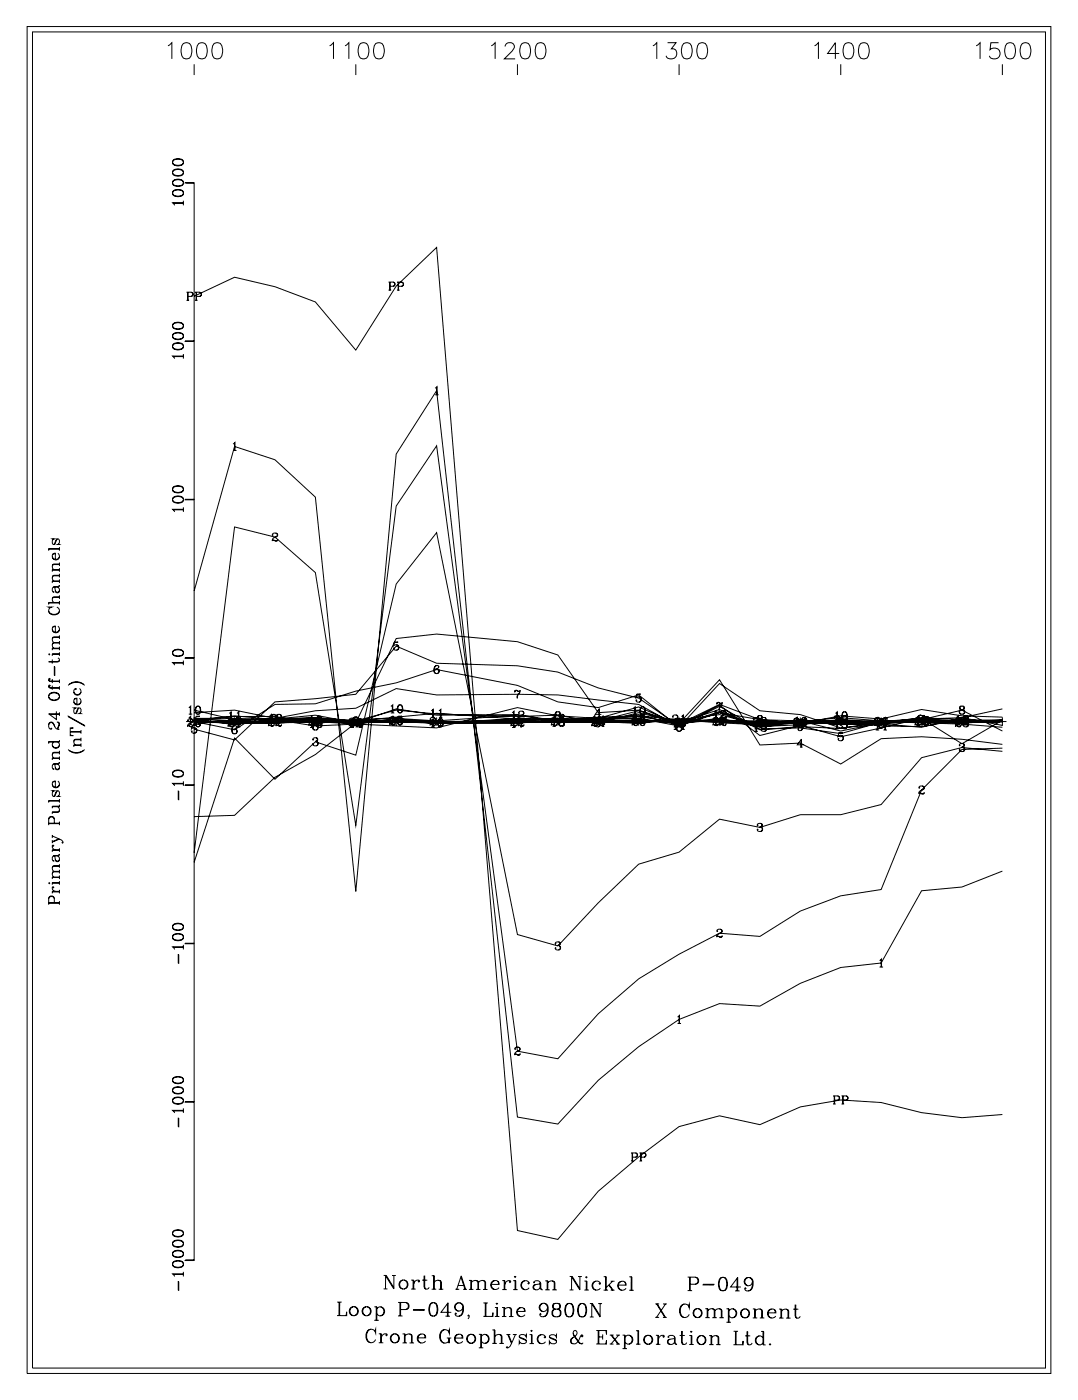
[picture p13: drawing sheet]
<svg xmlns="http://www.w3.org/2000/svg" width="215mm" height="279mm" viewBox="0 0 215 279" stroke-linecap="round" stroke-linejoin="round" font-family="sans-serif">
<g fill="none" stroke="#000" stroke-width=".2">
<path d="M5.4 5.3h204v268.5h-204zM6.5 6.4h201.9v266.3h-201.9zM33.5 9.1l.7-.6v3.2M36.5 8.7a1.05 1.05 0 0 1 1.6 .4 2.68 2.68 0 0 1-.3 2.5 1.06 1.06 0 0 1-1.6-.5 2.69 2.69 0 0 1 .3-2.4zM38.7 12.8v2.2M39.6 8.7a1.05 1.05 0 0 1 1.6 .4 2.69 2.69 0 0 1-.4 2.5 1.06 1.06 0 0 1-1.5-.5 2.68 2.68 0 0 1 .3-2.4zM42.7 8.7a1.05 1.05 0 0 1 1.5 .4 2.63 2.63 0 0 1-.3 2.5 1.05 1.05 0 0 1-1.5-.5 2.71 2.71 0 0 1 .3-2.4zM65.7 9.1l.8-.6v3.2M68.8 9.1l.7-.6v3.2M70.9 12.8v2.2M71.8 8.7a1.05 1.05 0 0 1 1.6 .4 2.68 2.68 0 0 1-.3 2.5 1.06 1.06 0 0 1-1.6-.5 2.68 2.68 0 0 1 .3-2.4zM74.9 8.7a1.05 1.05 0 0 1 1.5 .4 2.63 2.63 0 0 1-.3 2.5 1.06 1.06 0 0 1-1.5-.5 2.73 2.73 0 0 1 .3-2.4z"/>
<path d="M97.9 9.1l.8-.6v3.2M100.7 9.3a.84 .84 0 0 1 .6-.8h.6a.79 .79 0 0 1 .5 1.2l-1.9 2h2.2M103.1 12.8v2.2M104 8.7a1.05 1.05 0 0 1 1.6 .4 2.68 2.68 0 0 1-.3 2.5 1.06 1.06 0 0 1-1.6-.5 2.68 2.68 0 0 1 .3-2.4zM107.1 8.7a1.05 1.05 0 0 1 1.5 .4 2.63 2.63 0 0 1-.3 2.5 1.06 1.06 0 0 1-1.5-.5 2.73 2.73 0 0 1 .3-2.4zM130.1 9.1l.8-.6v3.2M133 8.5h1.7l-.9 1.2a1.03 1.03 0 0 1 1.1 1.2 1.03 1.03 0 0 1-1.4 .8l-.5-.1-.3-.5M135.3 12.8v2.2M136.3 8.7a1.05 1.05 0 0 1 1.5 .4 2.68 2.68 0 0 1-.3 2.5 1.06 1.06 0 0 1-1.5-.5 2.68 2.68 0 0 1 .3-2.4zM139.3 8.7a1.05 1.05 0 0 1 1.6 .4 2.63 2.63 0 0 1-.3 2.5 1.06 1.06 0 0 1-1.6-.5 2.73 2.73 0 0 1 .3-2.4zM162.3 9.1l.8-.6v3.2M167.2 10.7h-2.3l1.6-2.2v3.2"/>
<path d="M167.6 12.8v2.2M168.5 8.7a1.05 1.05 0 0 1 1.5 .4 2.68 2.68 0 0 1-.3 2.5 1.06 1.06 0 0 1-1.5-.5 2.68 2.68 0 0 1 .3-2.4zM171.5 8.7a1.05 1.05 0 0 1 1.6 .4 2.63 2.63 0 0 1-.3 2.5 1.06 1.06 0 0 1-1.6-.5 2.73 2.73 0 0 1 .3-2.4zM194.6 9.1l.7-.6v3.2M199 8.5h-1.5l-.2 1.4a1.14 1.14 0 0 1 1.7 0 1.14 1.14 0 0 1-.2 1.7 1.14 1.14 0 0 1-1.6-.5M199.8 12.8v2.2M200.7 8.7a1.05 1.05 0 0 1 1.5 .4 2.68 2.68 0 0 1-.3 2.5 1.06 1.06 0 0 1-1.5-.5 2.68 2.68 0 0 1 .3-2.4zM203.8 8.7a1.05 1.05 0 0 1 1.5 .4 2.63 2.63 0 0 1-.3 2.5 1.06 1.06 0 0 1-1.5-.5 2.73 2.73 0 0 1 .3-2.4zM34.4 38.6a.97 .97 0 0 0 1.2 .6l.5-.1a.67 .67 0 0 0 .5-.6 .67 .67 0 0 0-.5-.6 1.81 1.81 0 0 0-1.6 .2 .58 .58 0 0 0 .3 .9 1.27 1.27 0 0 0 1.7-.4M34.4 38.4a1.36 1.36 0 0 1 2.1 0M34.4 36.5a1.17 1.17 0 0 0 1.7 .5 .66 .66 0 0 0 .5-.6 .66 .66 0 0 0-.5-.6 1.74 1.74 0 0 0-1.6 .2 .58 .58 0 0 0 .3 .9 1.26 1.26 0 0 0 1.7-.4M34.4 36.3a1.38 1.38 0 0 1 2.1 0"/>
<path d="M34.4 34.5a.97 .97 0 0 0 1.2 .6l.5-.1a.67 .67 0 0 0 .5-.6 .67 .67 0 0 0-.5-.6 1.8 1.8 0 0 0-1.6 .2 .58 .58 0 0 0 .3 .9 1.27 1.27 0 0 0 1.7-.4M34.4 34.3a1.36 1.36 0 0 1 2.1 0M34.4 32.4a1.17 1.17 0 0 0 1.7 .6 .66 .66 0 0 0 .5-.7 .66 .66 0 0 0-.5-.6 1.74 1.74 0 0 0-1.6 .2 .58 .58 0 0 0 .3 1 1.26 1.26 0 0 0 1.7-.5M34.4 32.2a1.36 1.36 0 0 1 2.1 0M36.9 36.4l1.7 .1zM37.1 36.4h1.6v214.8h-1.6M34.5 40.5h2M36.5 40.4h-2.1l.4 .5M36.5 40v.9M37.2 58.2h.9a.42 .42 0 0 1 .4 .5 .42 .42 0 0 1-.4 .4h-.6M37.2 59.9h.5M37.4 58.2v1.7"/>
<path d="M37.5 58.2v1.7M38.1 58.2l.3 .3-.1 .4-.2 .2M38.7 59l8-3.7 8.1 1.9 8.1 3 8 9.6 8.1-12.8 8-7.7 16.1 196 8.1 1.7 8-9.6 8.1-6.8 8-6 8.1-2.2 8 1.8 8.1-3.6 8.1-1.4 8 .6 8.1 2 8 1 8.1-.7M38.8 58.2h1a.42 .42 0 0 1 .4 .5 .42 .42 0 0 1-.4 .4h-.6M38.8 59.9h.6M39.1 58.2v1.7M39.2 58.2v1.7M39.8 58.2l.3 .3-.1 .4-.2 .2M77.4 56.2h1a.42 .42 0 0 1 .4 .4 .42 .42 0 0 1-.4 .5h-.7M77.4 57.8h.6M77.7 56.2v1.6M78.4 56.2l.3 .3-.1 .4-.2 .2"/>
<path d="M79.1 56.2h.9a.42 .42 0 0 1 .4 .4 .42 .42 0 0 1-.4 .5h-.6M79.1 57.8h.6M79.4 56.2v1.6M80 56.2l.3 .3v.4l-.3 .2M34.4 69.1a1.17 1.17 0 0 0 1.7 .5 .66 .66 0 0 0 .5-.6 .66 .66 0 0 0-.5-.6 1.8 1.8 0 0 0-1.6 .2 .58 .58 0 0 0 .3 .9 1.27 1.27 0 0 0 1.7-.4M34.4 68.9a1.36 1.36 0 0 1 2.1 0M34.4 67.1a.97 .97 0 0 0 1.2 .6l.5-.1a.66 .66 0 0 0 .5-.6 .66 .66 0 0 0-.5-.6 1.74 1.74 0 0 0-1.6 .2 .57 .57 0 0 0 .3 .9 1.26 1.26 0 0 0 1.7-.4M34.4 66.9a1.38 1.38 0 0 1 2.1 0M34.4 65a1.17 1.17 0 0 0 1.7 .5 .66 .66 0 0 0 .5-.6 .66 .66 0 0 0-.5-.6 1.83 1.83 0 0 0-1.6 .2 .58 .58 0 0 0 .3 1 1.26 1.26 0 0 0 1.7-.5M34.4 64.8a1.36 1.36 0 0 1 2.1 0M34.5 71.1h2M36.5 71h-2.1l.4 .5"/>
<path d="M36.5 70.6v.9M36.9 68h1.7zM86.7 77.4l.4-.3v1.6M86.7 78.7h.7M87 77.1v1.6M34.4 99.7a1.17 1.17 0 0 0 1.7 .5 .66 .66 0 0 0 .5-.6 .66 .66 0 0 0-.5-.6 1.72 1.72 0 0 0-1.6 .2 .58 .58 0 0 0 .3 .9 1.26 1.26 0 0 0 1.7-.4M34.4 99.5a1.38 1.38 0 0 1 2.1 0M34.4 97.6a.97 .97 0 0 0 1.2 .6l.5-.1a.67 .67 0 0 0 .5-.6 .67 .67 0 0 0-.5-.6 1.83 1.83 0 0 0-1.6 .2 .58 .58 0 0 0 .3 .9 1.26 1.26 0 0 0 1.7-.4M34.4 97.4a1.36 1.36 0 0 1 2.1 0M36.9 99.5l1.7 .1zM46.4 88.5l.4-.3v1.6M46.4 89.8h.7"/>
<path d="M46.7 88.3v1.5M9.7 109.5h2.1M10.4 111a.75 .75 0 0 0 .7 .5 .75 .75 0 0 0 .7-.5M10.4 115.9h1.4M10.4 113.6h1.4M10.8 117l.3 1 .4 .2a.65 .65 0 0 0 0-1.2M11 117.7a.42 .42 0 0 0 .4 .4 .42 .42 0 0 0 .4-.4M11 110.4l-.5 .1M11.4 107.4l-.5 1h-.4a.7 .7 0 0 1 .1-.9l.2-.1h-.4l.2 .1M11.5 110.3a.72 .72 0 0 1 .2 1.1 .72 .72 0 0 1-1.1 0 .72 .72 0 0 1 .2-1.1h.2v1.2M11.6 108.4l.2 .1h-.4l.2-.1a.69 .69 0 0 0 .1-.9l-.4-.1-.6 1.1M11.8 119h-1.1a.65 .65 0 0 0 0 1.1"/>
<path d="M11.8 119.1h-1.1l-.3 .3M11.8 116.7l-.3 .2h-.7l-.3 .2a.7 .7 0 0 0 .1 .9v-.1M11.8 116.6l-.3 .4h-.9M11.8 114.7h-1.1a.65 .65 0 0 0 0 1.1M11.8 114.8h-1.1l-.3 .3M11.8 112.4h-1.1a.66 .66 0 0 0 0 1.1M11.8 112.5h-1.1l-.3 .3M11.8 109v.8M11.8 112.1v.7M11.8 113.2v.8M11.8 114.4v.7M11.8 115.5v.7"/>
<path d="M11.8 118.7v.7M11.8 119.8v.7M11.8 113.5h-1.4v.5M11.8 115.8h-1.4v.4M11.8 109.3h-2.1v.5M34.5 101.6h2M36.5 101.5h-2.1l.4 .5M36.5 101.1v.9M38.7 117.8l8-28.8 8.1 2.6 8.1 7.5 8 78.6 8.1-87.2 8-12.6 16.1 144.8 8.1 1.3 8-8.7 8.1-6.7 8-5.4 8.1-3.2 8 .5 8.1-4.5 8.1-3.2 8-.9 8.1-14.4 8-.7 8.1-3.2M54.3 106.6v.1v-.1a.55 .55 0 0 1 .5-.4 .55 .55 0 0 1 .5 .5l-.3 .3a.78 .78 0 0 0-.7 .9M55 106.2l.2 .2 .1 .3-.6 .5M55.3 107.6l-.2 .2-.8-.1"/>
<path d="M55.3 107.5l-.1 .4-.7-.3M9.7 138.9a1.11 1.11 0 0 0 1.2 .7 1.11 1.11 0 0 0 .9-.9 1.11 1.11 0 0 0-1.1-.7 1.11 1.11 0 0 0-1 .9 1.23 1.23 0 0 0 2.1 0M9.7 138.7a1.23 1.23 0 0 1 2.1 0M9.7 136.9l.3 .2h1.8M9.7 135.5l.3 .2h1.8M9.7 130.4h.2l-.1 .1zM9.7 121.8a1.21 1.21 0 0 0 2.1 0M9.7 120.2h2.1M9.8 136.7l.1 .1 .1-.1h-.3l.1 .4 .2 .1h1.8M9.8 135.3h.2l-.1-.1-.2 .1 .1 .4 .2 .1h1.8M10.4 125.5a.75 .75 0 0 0 .7 .5 .75 .75 0 0 0 .7-.5M10.4 131.4v.9"/>
<path d="M10.4 135.3v.9M10.4 136.7v.8M10.4 130.4h1.4M10.4 129.3h1.4M10.8 132.9l.1 1.7zM11 124.9l-.5 .1M11.3 121a.79 .79 0 0 1 .5 .9 .79 .79 0 0 1-.8 .6 .94 .94 0 0 1-1-.2 .94 .94 0 0 1-.2-1l.2-.2-.3-.1h.6l-.3 .1M11.5 131.1a.43 .43 0 0 1 .2 .8l-2 .1M11.5 124.8a.71 .71 0 0 1 .2 1.1 .71 .71 0 0 1-1.1 0 .71 .71 0 0 1 .2-1.1h.2v1.2M11.8 131.7l-.4 .2h-1.7M11.8 128.1h-1.1a.66 .66 0 0 0 0 1.1M11.8 128.2h-1.1l-.3 .3"/>
<path d="M11.8 127h-1.1a.65 .65 0 0 0 0 1.1M11.8 127h-1.1l-.3 .4M11.8 126.6v.8M11.8 127.8v.7M11.8 128.9v.7M11.8 130v.7M11.8 135.4v.8M11.8 136.8v.7M11.8 129.2h-1.4v.4M11.8 130.3h-1.4v.4M11.8 120.1h-2.1v.4M13.6 136.6a2.2 2.2 0 0 1 3.3 0"/>
<path d="M13.8 136.4l.4-.2a2.63 2.63 0 0 1 2.5 .2M14.7 139.9a.75 .75 0 0 0 .7 .5 .75 .75 0 0 0 .7-.5M14.7 137.9a.75 .75 0 0 0 .7 .6 .75 .75 0 0 0 .7-.6M15.3 139.3l-.5 .1M15.8 139.2a.71 .71 0 0 1 .2 1 .71 .71 0 0 1-1.1 0 .71 .71 0 0 1 .2-1h.2v1.2M15.8 137.2a.72 .72 0 0 1 .2 1.1 .72 .72 0 0 1-1.1 0 .72 .72 0 0 1 .2-1.1v.2l-.1-.1M34.4 130.2a.97 .97 0 0 0 1.2 .6l.5-.1a.66 .66 0 0 0 .5-.6 .66 .66 0 0 0-.5-.6 1.74 1.74 0 0 0-1.6 .2 .57 .57 0 0 0 .3 .9 1.26 1.26 0 0 0 1.7-.4M34.4 130a1.38 1.38 0 0 1 2.1 0M34.5 132.2h2M36.5 132.1h-2.1l.4 .5M36.5 131.7v.9M36.9 131.1l1.7 .1z"/>
<path d="M78.6 128.1l.8-.1h-.8l-.2 .7a.58 .58 0 0 1 .9-.1 .58 .58 0 0 1 0 .9 .58 .58 0 0 1-.9-.2l.1-.2v.2M79 128.5l.2 .1a.56 .56 0 0 1 .2 .5 .56 .56 0 0 1-.4 .5M87 132.7a.96 .96 0 0 0-.1 1.6M87.1 133.3l.4 .4-.1 .3-.3 .3M87.4 132.9v.1l.1-.1a.51 .51 0 0 0-.5-.2 .51 .51 0 0 0-.4 .3 .83 .83 0 0 0 .3 1.3 .5 .5 0 0 0 .6-.4 .5 .5 0 0 0-.4-.6 .5 .5 0 0 0-.5 .4M102.6 137.9l.2-.3 .5 .2 .4-.2-.1 .4a1.3 1.3 0 0 0-.5 1.2M102.6 137.6v.4M102.7 137.7h.3l.3 .1M103.6 138a1.14 1.14 0 0 0-.6 1.2M126.9 138.4l.8-.1h-.8l-.2 .8a.58 .58 0 0 1 .9-.2 .58 .58 0 0 1 0 .9 .58 .58 0 0 1-.9-.2l.1-.1v.1M127.4 138.9l.1 .1a.56 .56 0 0 1 .2 .5 .56 .56 0 0 1-.3 .5M142.9 140v.4"/>
<path d="M9.7 144.4l.1-.2a.47 .47 0 0 1 .7-.1l.4 .7M9.7 159.7h2.1M9.9 142.4h1.9M10.1 145.2h.1v.2a.73 .73 0 0 1-.5-.8 .73 .73 0 0 1 .6-.7l.4 .4a1.06 1.06 0 0 0 1.1 1.1M10.4 156.4a.75 .75 0 0 0 .7 .5 .75 .75 0 0 0 .7-.5M10.4 148.5a.75 .75 0 0 0 .7 .5 .75 .75 0 0 0 .7-.5M10.4 151.2h1.4M10.7 147.9a.68 .68 0 0 0-.1 1 .68 .68 0 0 0 1 0 .68 .68 0 0 0-.1-1M10.8 152.3l.3 1 .4 .1a.65 .65 0 0 0 0-1.1M11 155.8l-.5 .1M11 153a.42 .42 0 0 0 .4 .3 .42 .42 0 0 0 .4-.3M11.2 141.8v1.6l-1.5-1.1h2.1"/>
<path d="M11.3 143.9l.5 .2v.4l-.3 .5M11.4 157.6l-.5 1h-.4a.7 .7 0 0 1 .1-.9l.2-.1h-.4l.2 .1M11.5 155.7a.72 .72 0 0 1 .2 1.1 .72 .72 0 0 1-1.1 0 .72 .72 0 0 1 .2-1.1h.2v1.2M11.5 143.9l.2 .3-.2 .8 .1 .4M11.6 158.6l.2 .1h-.4l.4-.4v-.4l-.2-.3h-.3l-.6 1.1M11.8 152l-.3 .2-.9 .1a.69 .69 0 0 0 0 1v-.1M11.8 151.9l-.1 .3-.2 .1h-.9M11.8 150h-1.1a.66 .66 0 0 0 0 1.1M11.8 150.1h-1.1l-.3 .3M11.8 142v.7M11.8 147.5v.4h-2.1M11.8 149.6v.8"/>
<path d="M11.8 150.8v.7M11.8 159.3v.7M11.8 151.1h-1.4v.4M11.8 159.6h-2.1v.4M11.8 147.8h-2.1v.4M13.6 149.4a2.21 2.21 0 0 0 3.3 0M13.6 142.7l3.3 2zM13.8 149.6l.4 .2a2.64 2.64 0 0 0 2.5-.2M14 145.2l.6-.1h-.6v1.5h.6l-.6-.1M14 145.9h2.1M14 145.8h2.1M14.7 148.6h1.4"/>
<path d="M15.7 141.1l-.6 1.1h-.2l-.2-.3 .1-.6 .3-.2h-.4l.2 .1M15.9 142.1l.2 .1h-.4l.4-.4v-.4l-.2-.3h-.3l-.6 1.1M16.1 147.4h-1.1a.65 .65 0 0 0 0 1.1M16.1 147.4h-1.1l-.3 .4M16.1 148.5h-1.4v.4M16.1 145.5v.7M16.1 147v.8M16.1 148.2v.7M34.4 154.3a.97 .97 0 0 0 1.2 .6l.5-.1a.66 .66 0 0 0 .5-.6 .66 .66 0 0 0-.5-.6 1.72 1.72 0 0 0-1.6 .2 .57 .57 0 0 0 .3 .9 1.27 1.27 0 0 0 1.7-.4M34.4 154.1a1.38 1.38 0 0 1 2.1 0M34.5 156.2h2M35.5 157.7l.1 1.7z"/>
<path d="M36.5 156.1h-2.1l.4 .5M36.5 155.7v.9M36.9 156.4l1.7 .1zM37.1 143.8h2.4M37.5 143.6h-.1a.55 .55 0 0 1 .6-.4 .55 .55 0 0 1 .5 .5l-.3 .3a.78 .78 0 0 0-.8 .9M37.6 141l.4-.3v1.6M37.6 143.1l.4-.3v1.6M37.6 142.3h.7M37.6 144.4h.7M37.9 140.8v1.5M37.9 142.8v1.6M38.1 143.3l.2 .1 .1 .3-.6 .5"/>
<path d="M38.3 144.6l.8-.1h-.8l-.1 .8a.58 .58 0 0 1 .8-.2 .58 .58 0 0 1 0 .9 .58 .58 0 0 1-.8-.2v-.1v.1M38.5 144.6l-.3 .2-.8-.1M38.5 144.5l-.2 .4-.7-.3M38.7 143.8h161.1M38.7 143.8l8 1.7 8.1-5.1 8.1-.1 8-2.5 8.1-1.7 8-2.6 16.1 3.1 8.1 3.3 8 1.1 8.1-2.5 8 6.5 8.1-8.8 8 5.5 8.1 .7 8.1 2.7 8-.8 8.1 .7 8-1.9 8.1 1.5M38.7 143.3l8 1.2 8.1-1.2 8.1-.2 8 .6 8.1-2.2 8 .8 16.1 .5 8.1-.2 8 1.5 8.1-2.1 8 2.1 8.1-2.7 8 4.1 8.1-.7 8.1 .4 8-1.4 16.1 .5 8.1 .7M38.7 141.5l8 1.9 8.1-.1 8.1-.7 8 1.5 8.1-2.8 8 1.3 16.1-.2 8.1 1.3h8l8.1-2 8 2.6 8.1-3.9 8 3 8.1 .8 8.1-1.5 8 .6 8.1-1.9 8 1.3 8.1 .2M38.7 143.7l8-1 8.1 .7 8.1-.3 8 .6 16.1-1.5 16.1 1.1h8.1l8 .3 8.1-1.2 8 2.2 8.1-2.8 8 3 8.1-.3 8.1-.9 8 1.1 8.1 .1 8-1.4 8.1 .3M38.7 143.4l8-.6h8.1l8.1 1.4 8-.8 8.1-.2 8 1 16.1-.5 8.1-.5 8 .2 8.1-.2 8 1.5 8.1-2.7 8 3 8.1-1.1 8.1 .3 8-.1 8.1-1 16.1 .7M38.7 143.8l8 .3 8.1-.2 8.1-.7 8 .7 8.1-.2a1085.9 1085.9 0 0 0 40.2 .1l8.1 .4 8-.9a291.1 291.1 0 0 0 32.3 .6l8-.1 16.1 .3 8.1-.3M38.7 143.8l16.1 .1 16.1-.1 8.1-.2 8 .2 40.3 .1 8-.5 16.1 .4 8.1 .4 24.2-.5 8 .4 8.1-.3M38.7 143v1.6"/>
<path d="M38.8 145.1h.1a.56 .56 0 0 1 .3 .6 .56 .56 0 0 1-.4 .4M39.1 142.8h.7h-.7l-.2 .7a.57 .57 0 0 1 .9-.2 .57 .57 0 0 1 0 .9 .57 .57 0 0 1-.9-.2l.1-.1v.2M39.4 140.7a.93 .93 0 0 0 0 1.6h.1a.94 .94 0 0 0 0-1.6h-.1a1.05 1.05 0 0 0 0 1.6M39.4 143.3a.93 .93 0 0 0 0 1.6h.1a.94 .94 0 0 0 0-1.6h-.1a1.04 1.04 0 0 0 0 1.6M39.5 140.7a1.05 1.05 0 0 1 0 1.6M39.5 144.4l.4-.5-.1-.4-.3-.2a1.02 1.02 0 0 1 0 1.6M45.5 143.6h.1h-.2a.55 .55 0 0 1 .6-.4 .55 .55 0 0 1 .5 .5l-.3 .3a.78 .78 0 0 0-.8 .9M45.7 142.2l.4-.3v1.6M45.7 143.2l.4-.3v1.6M45.7 143.5h.7M45.7 144.5h.7M45.9 143.8h1.7"/>
<path d="M46 142v2.5M46.1 143.3l.3 .1v.3l-.6 .5M46.5 144.6l-.2 .2-.9-.1M46.5 144.5l-.1 .4-.7-.3M46.7 143v1.7a.97 .97 0 0 0 0 1.6M46.8 145.3l.4 .4-.1 .3-.3 .3M47.1 144.9v.1l.1-.1a.56 .56 0 0 0-.7-.2 .56 .56 0 0 0-.3 .6v.5a.52 .52 0 0 0 .6 .5 .52 .52 0 0 0 .4-.6 .52 .52 0 0 0-.7-.4l-.2 .4M47.2 142.2l.4-.3v1.6l.4 .5-.1 .3-.3 .2M47.2 143.6l.4-.3v1.6M47.2 144.9h.7M47.2 143.5h.7M47.5 142.9a.98 .98 0 0 0-.1 1.6"/>
<path d="M47.5 142v2.9M47.9 143.1v.2l.1-.2a.5 .5 0 0 0-.5-.2 .5 .5 0 0 0-.4 .4 .81 .81 0 0 0 .3 1.2 .5 .5 0 0 0 .6-.4 .5 .5 0 0 0-.4-.6 .5 .5 0 0 0-.5 .5M53.6 143.4v.2l-.1-.1a.55 .55 0 0 1 .6-.4 .55 .55 0 0 1 .5 .5l-.3 .3a.79 .79 0 0 0-.8 .9M53.7 142.7l.4-.3v1.6M53.7 143.3l.4-.3v1.6M53.7 144h.7M53.7 144.6h.7M54 143.8h1.6M54 142.5v2.1M54.2 143.1l.2 .2 .1 .3-.6 .5M54.3 142.7l.2-.3 .5 .2 .3-.2v.4a1.3 1.3 0 0 0-.5 1.2M54.3 142.4v.4"/>
<path d="M54.3 142.5h.4l.3 .1M54.6 144.5l-.3 .2-.6-.2-.2 .1M54.6 144.4l-.2 .4-.7-.3M54.8 143v1.6M55 143.3l.3-.3 .5 .2 .3-.2-.1 .5-.4 .7v.4M55 143v.5M55.1 142.7v.1h-.1a.55 .55 0 0 1 .6-.4 .55 .55 0 0 1 .5 .4l-.3 .4a.79 .79 0 0 0-.8 .8M55.1 143.2l.3-.1 .4 .1M55.1 143.4v.2l-.1-.1a.55 .55 0 0 1 .6-.4 .55 .55 0 0 1 .5 .5l-.3 .3a.81 .81 0 0 0-.8 .9M55.3 142.8a1.14 1.14 0 0 0-.6 1.2M55.7 142.4l.3 .1v.3l-.6 .5M55.7 143.1l.3 .2v.3l-.6 .5"/>
<path d="M56 143.5a1.15 1.15 0 0 0-.5 1.1M56.1 143.8l-.2 .1-.9-.1M56.1 143.6l-.1 .4-.7-.2M56.1 144.5l-.2 .2-.6-.2-.3 .1M56.1 144.4l-.1 .4-.7-.3M61.6 143.3l.1 .1h-.1a.55 .55 0 0 1 .5-.4 .55 .55 0 0 1 .5 .5l-.3 .3a.79 .79 0 0 0-.7 .8M61.8 143.7l.4-.3v1.6M61.8 143.1l.4-.3v1.6M61.8 145h.7M62 143.8h1.7M62.1 142.8v2.2M62.2 143l.3 .2v.3l-.6 .4"/>
<path d="M62.4 147.4v.1l-.1-.1a.51 .51 0 0 1 .6-.4 .51 .51 0 0 1 .4 .5l-.1 .2-.4 .1M62.6 144.4l-.2 .2-.8-.1M62.6 144.2l-.1 .4-.7-.2h.7M62.7 143.9l-.2 .1-.1 .4a.54 .54 0 0 0 .9 0v-.3a.55 .55 0 0 0-.8-.1 .39 .39 0 0 0 .2 .6M62.7 144.6l-.4 .3a.53 .53 0 0 0 .7 .6 .53 .53 0 0 0 .2-.8l-.2-.1M62.7 144.6l-.3 .3 .1 .5 .2 .1M62.9 143v1.6M63 147.1a.39 .39 0 0 1 .2 .6l-.2 .1h.2a.44 .44 0 0 1 .2 .5 .44 .44 0 0 1-.4 .4l-.5-.1-.2-.2 .1-.2v.2M63 143.9l.2 .1a.39 .39 0 0 1-.2 .6M63 144.6l.3 .3-.1 .5-.2 .1M63.2 143.7v.2l-.1-.2 .1-.2a.59 .59 0 0 1 .9 .1l-.1 .4-.5 .1M63.2 143.3v.2l-.1-.2 .1-.2a.6 .6 0 0 1 .9 .1l-.1 .4-.5 .1"/>
<path d="M63.2 147.9l.1 .5-.3 .3M63.5 142.8h-.3v.4a.53 .53 0 0 0 .9 0l-.1-.4h-.5a.39 .39 0 0 0-.2 .6l.2 .1M63.5 143.5l-.4 .3a.54 .54 0 0 0 .6 .6 .54 .54 0 0 0 .4-.8l-.3-.1M63.5 143.5l-.3 .3v.3l.3 .3M63.8 143.4l.1 .1a.39 .39 0 0 1-.1 .6l.1 .1a.44 .44 0 0 1 .3 .4 .44 .44 0 0 1-.4 .4l-.6-.1-.1-.2 .1-.2v.2M63.8 142.8a.39 .39 0 0 1 .1 .6l-.1 .1M63.8 143.5l.3 .3v.3l-.3 .3M63.8 143l.2 .2-.1 .4-.1 .1 .1 .1a.45 .45 0 0 1 .3 .5 .45 .45 0 0 1-.4 .3h-.6l-.1-.3 .1-.1v.1M64 144.2l.1 .5-.3 .3M64 143.9l.1 .4-.3 .3M69.7 143.4v.2l-.1-.1a.55 .55 0 0 1 .6-.4 .55 .55 0 0 1 .5 .5l-.3 .3a.79 .79 0 0 0-.8 .9M69.8 143.7l.4-.3v1.6"/>
<path d="M69.8 143.6l.4-.3v1.6M69.8 144.9h.7M69.8 145h.7M70.1 143.8h1.6M70.1 143.3v1.7M70.3 143.1l.2 .2 .1 .3-.6 .5M70.7 144.5l-.3 .2-.6-.2-.2 .1M70.7 144.4l-.2 .4-.7-.3M70.8 142.9l-.1 .1a.51 .51 0 0 0-.2 .5 .51 .51 0 0 0 .3 .4M70.8 144.9h.6M70.9 143v1.6M71 142.9a.96 .96 0 0 1-.1 1.6"/>
<path d="M71.1 143.4v1.5M71.4 143.4a.52 .52 0 0 1-.7 .4 .52 .52 0 0 1-.3-.8 .52 .52 0 0 1 .8 0 .87 .87 0 0 1 .3 .9 .87 .87 0 0 1-.8 .6l-.3-.2 .1-.2v.2M71.5 144.4h-1.2l.8-1.1v1.6M71.6 143.3l-.4 .4 .1 .3 .3 .3M71.6 145h.5M71.6 144.8h.5M71.8 143.3a.98 .98 0 0 1-.1 1.6M71.8 143.3v1.7M71.9 143.4l-.8 1.1h1.2M72.1 143.8a.51 .51 0 0 1-.7 .4 .51 .51 0 0 1-.2-.8 .51 .51 0 0 1 .8-.1 .88 .88 0 0 1 .2 1 .88 .88 0 0 1-.8 .6l-.2-.3 .1-.1v.1M72.3 144.3h-1.2l.8-1.2v1.9M77.7 143.2v.1a.55 .55 0 0 1 .5-.4 .55 .55 0 0 1 .5 .4l-.3 .4a.78 .78 0 0 0-.7 .8"/>
<path d="M77.9 140.8l.4-.3v1.6M77.9 143.1l.4-.3v1.6M77.9 142.1h.7M77.9 144.4h.7M78.1 143.8h1.7M78.2 140.6v1.5M78.2 142.8v1.6M78.4 142.9l.2 .1 .1 .3-.7 .5M78.7 144.3l-.2 .1-.8-.1M78.7 144.1l-.1 .4-.7-.2M79 143v1.6M79.4 142.8h.7h-.7l-.2 .7a.57 .57 0 0 1 .9-.2 .57 .57 0 0 1 0 .9 .57 .57 0 0 1-.9-.2l.1-.1v.2"/>
<path d="M79.7 140.5a.93 .93 0 0 0 0 1.6h.1a.94 .94 0 0 0 0-1.6h-.1a1.04 1.04 0 0 0 0 1.6M79.7 142.9a.92 .92 0 0 0 0 1.6h.1a.93 .93 0 0 0 0-1.6h-.1a1.04 1.04 0 0 0 0 1.6M79.8 140.5a1.04 1.04 0 0 1 0 1.6M79.8 143.3l.4 .5-.1 .3-.3 .3M79.8 142.9a1.04 1.04 0 0 1 0 1.6M85.8 143.3l.1 .1h-.2a.55 .55 0 0 1 .6-.4 .55 .55 0 0 1 .5 .5l-.3 .3a.79 .79 0 0 0-.8 .8M85.9 141.7l.4-.3v1.6M85.9 143.6l.4-.3v1.6M85.9 144.9h.7M85.9 143h.7M86.2 143.8h1.6M86.3 141.4v1.6"/>
<path d="M86.3 143.3v1.6M86.4 143l.2 .2 .1 .3-.6 .4M86.8 144.4l-.2 .2-.9-.1M86.8 144.2l-.2 .4-.7-.2M87 143v1.6M87.5 141.7l.4-.3v1.6M87.5 143.3l.4-.3v1.6M87.5 143h.7M87.5 144.6h.7M87.8 143.3a.98 .98 0 0 0-.1 1.6M87.8 141.4v1.6M87.8 143.1v1.5"/>
<path d="M87.9 143.9l.3 .4v.3l-.3 .3M88.2 143.5v.1v-.1a.5 .5 0 0 0-.5-.2 .5 .5 0 0 0-.4 .3 .82 .82 0 0 0 .4 1.3 .5 .5 0 0 0 .6-.4 .5 .5 0 0 0-.4-.6 .5 .5 0 0 0-.6 .4M101.9 143.4v.2l-.1-.1a.55 .55 0 0 1 .6-.4 .55 .55 0 0 1 .5 .5l-.3 .3a.79 .79 0 0 0-.8 .9M102.1 142.1l.3-.4v1.7M102.1 143.7l.3-.3v1.6M102.1 143.4h.6M102.1 145h.6M102.3 143.8h1.6M102.4 141.8v1.6M102.4 143.5v1.5M102.5 143.1l.2 .2 .1 .3-.6 .5M102.9 144.5l-.2 .2-.6-.2-.3 .1"/>
<path d="M102.9 144.4l-.2 .4-.6-.3M103.1 143v1.6M103.3 143.7l.3-.3 .5 .2 .3-.2-.1 .5-.4 .7v.4M103.3 143.4v.5M103.4 142.1v.1l-.1-.1a.55 .55 0 0 1 .6-.4 .55 .55 0 0 1 .5 .5l-.3 .3a.79 .79 0 0 0-.8 .9M103.4 143.6l.3-.1 .4 .1M103.4 143.4v.2l-.1-.1a.55 .55 0 0 1 .6-.4 .55 .55 0 0 1 .5 .5l-.3 .3a.81 .81 0 0 0-.8 .9M104 141.7l.3 .2v.3l-.6 .5M104 143.1l.3 .2v.3l-.6 .5M104.3 143.9a1.15 1.15 0 0 0-.5 1.1M104.4 143.1l-.2 .2-.9-.1M104.4 143l-.1 .4-.7-.3"/>
<path d="M104.4 144.5l-.2 .2-.6-.2-.3 .1M104.4 144.4l-.1 .4-.7-.3M110 143.3v.1h-.1a.55 .55 0 0 1 .5-.4 .55 .55 0 0 1 .6 .5l-.4 .3a.79 .79 0 0 0-.7 .8M110.1 142.7l.4-.3v1.6M110.1 143.4l.4-.3v1.7M110.1 144h.7M110.1 144.8h.7M110.4 143.8h1.6M110.4 142.5v2.3M110.6 143l.2 .2 .1 .3-.6 .4M111 144.4l-.3 .2-.8-.1M111 144.2l-.2 .4-.7-.2"/>
<path d="M111 141.9l-.2 .1-.1 .3a.55 .55 0 0 0 .9 0v-.2a.55 .55 0 0 0-.7-.1l-.1 .3 .2 .3M111 142.6l-.4 .3a.53 .53 0 0 0 .7 .6 .53 .53 0 0 0 .3-.9h-.3M111 142.6l-.3 .3 .1 .4 .2 .2M111.2 143v1.6M111.3 141.9l.3 .2-.1 .4-.2 .1M111.3 142.6l.3 .3v.4l-.3 .2M111.5 142.7v.1l-.1-.1 .2-.2a.59 .59 0 0 1 .8 .1l-.1 .4-.4 .1M111.5 143.3v.2l-.1-.2 .2-.2a.6 .6 0 0 1 .8 .1l-.1 .4-.4 .1M111.8 143.1l-.2 .1-.1 .4a.54 .54 0 0 0 .9 0v-.2a.54 .54 0 0 0-.8-.2v.4l.2 .2M111.8 143.8l-.4 .3a.53 .53 0 0 0 .7 .7 .53 .53 0 0 0 .2-.9l-.2-.1M111.8 143.8l-.3 .3 .1 .5 .2 .2M112.1 142.4l.2 .2v.4l-.2 .1 .2 .1a.44 .44 0 0 1 .2 .4 .44 .44 0 0 1-.4 .4l-.5-.1-.2-.2 .1-.2v.2"/>
<path d="M112.1 143.1l.2 .3v.2l-.2 .2M112.1 143.8l.3 .3-.1 .5-.2 .2M112.1 143l.2 .2v.4l-.2 .1 .2 .1a.45 .45 0 0 1 .2 .5 .45 .45 0 0 1-.4 .3h-.5l-.2-.3 .1-.1v.1M112.3 143.2l.1 .5-.3 .3M112.3 143.9l.1 .4-.3 .3M118 143.4v.2l-.1-.1a.55 .55 0 0 1 .6-.4 .55 .55 0 0 1 .5 .5l-.3 .3a.79 .79 0 0 0-.8 .9M118.2 142.9l.3-.3v1.6M118.2 143.3l.3-.3v1.6M118.2 144.2h.6M118.4 143.8h1.7M118.5 142.7v1.9M118.6 143.1l.2 .2 .1 .3-.6 .5"/>
<path d="M119 144.5l-.2 .2-.6-.2-.3 .1M119 144.4l-.2 .4-.6-.3M119.2 143.3l-.4 .4v.3l.4 .3M119.2 142.9h.5M119.2 143v1.6M119.3 143.3a.97 .97 0 0 1-.1 1.6M119.4 141.4v1.5M119.7 143.8a.52 .52 0 0 1-.7 .4 .52 .52 0 0 1-.3-.8 .52 .52 0 0 1 .8-.1 .88 .88 0 0 1 .3 1 .88 .88 0 0 1-.8 .6l-.2-.3v-.1v.1h-.6M119.8 142.4h-1.2l.9-1.2v1.7M119.9 143l-.4 .5 .1 .3 .3 .2M119.9 144.2h.6M119.9 144.8h.6"/>
<path d="M120.1 143a.97 .97 0 0 1-.1 1.6M120.2 142.8v2M120.2 143.1l-.8 1.2h1.2M120.5 143.6a.51 .51 0 0 1-.7 .3 .51 .51 0 0 1-.3-.7 .51 .51 0 0 1 .8-.1 .88 .88 0 0 1 .3 .9 .88 .88 0 0 1-.8 .6l-.3-.2 .1-.2v.2M120.6 143.8h-1.2l.8-1.2v2.2M126.1 143.3v.1h-.1a.55 .55 0 0 1 .6-.4 .55 .55 0 0 1 .5 .5l-.4 .3a.79 .79 0 0 0-.7 .8M126.2 141.2l.4-.3v1.6M126.2 142.8l.4-.3v1.6M126.2 142.5h.7M126.2 144.1h.7M126.5 143.8h1.6M126.5 140.9v1.6"/>
<path d="M126.5 142.6v1.5M126.7 143l.2 .2 .1 .3-.6 .4M127.1 144.4l-.3 .2-.8-.1M127.1 144.2l-.2 .4-.7-.2M127.3 143v1.6M127.7 142.6l.7-.1h-.7l-.2 .8a.58 .58 0 0 1 .9-.2 .58 .58 0 0 1 0 .9 .58 .58 0 0 1-.9-.2l.1-.1v.1M128 140.9a.92 .92 0 0 0 0 1.6h.1a.93 .93 0 0 0 0-1.6h-.1a1.04 1.04 0 0 0 0 1.6M128 143a.93 .93 0 0 0 0 1.6h.1a.94 .94 0 0 0 0-1.6h-.1a1.04 1.04 0 0 0 0 1.6M128.1 140.9a1.04 1.04 0 0 1 0 1.6M128.1 143l.4 .5-.1 .4-.3 .2M128.1 143a1.04 1.04 0 0 1 0 1.6M134.1 142.8l.1 .1h-.2a.55 .55 0 0 1 .6-.4 .55 .55 0 0 1 .5 .5l-.3 .3a.79 .79 0 0 0-.8 .8"/>
<path d="M134.3 144.1l.4-.3v1.6M134.3 143.6l.4-.3v1.6M134.3 144.9h.7M134.3 145.4h.7M134.5 143.8h1.7M134.6 143.3v2.1M134.7 142.5l.3 .2v.3l-.6 .4M135.1 143.9l-.2 .1h-.9M135.1 143.7l-.1 .4-.7-.2M135.3 144.2a.97 .97 0 0 0 0 1.6M135.3 143v1.6M135.4 144.8l.4 .4-.1 .3-.3 .3"/>
<path d="M135.7 144.4v.1l.1-.1a.56 .56 0 0 0-.7-.2 .56 .56 0 0 0-.3 .6v.5a.52 .52 0 0 0 .6 .5 .52 .52 0 0 0 .4-.6 .52 .52 0 0 0-.7-.4l-.2 .4M135.8 144.1l.4-.3v1.6M135.8 142.8l.4-.3v1.6M135.8 145.4h.7M135.8 144.1h.7M136.1 143.3a.98 .98 0 0 0-.1 1.6M136.1 142.6v2.8M136.2 143.9l.4 .4-.1 .3-.3 .3M136.5 143.5v.1l.1-.1a.5 .5 0 0 0-.5-.2 .5 .5 0 0 0-.4 .3 .82 .82 0 0 0 .3 1.3 .5 .5 0 0 0 .6-.4 .5 .5 0 0 0-.4-.6 .5 .5 0 0 0-.5 .4M142.2 143.3v.1h-.1a.55 .55 0 0 1 .6-.4 .55 .55 0 0 1 .5 .5l-.3 .3a.79 .79 0 0 0-.8 .8M142.3 141.9l.4-.3v1.6M142.3 143.2l.4-.3v1.6"/>
<path d="M142.3 143.2h.7M142.3 144.5h.7M142.6 143.8h1.6M142.6 141.7v2.8M142.8 143l.2 .2 .1 .3-.6 .4M142.9 140.3l.2-.3 .5 .2 .3-.2v.4a1.3 1.3 0 0 0-.5 1.2M142.9 140.1h.3l.4 .1M143.2 144.4l-.3 .2-.8-.1M143.2 144.2l-.2 .4-.7-.2M143.4 143v1.6M143.6 143.2l.3-.3 .5 .2 .3-.2-.1 .4-.4 .8v.4M143.6 142.9v.4"/>
<path d="M143.7 141.9v.2l-.1-.1a.55 .55 0 0 1 .6-.4 .55 .55 0 0 1 .5 .5l-.3 .3a.79 .79 0 0 0-.8 .8M143.7 143h.3l.4 .1M143.7 143.3v.2l-.1-.1a.55 .55 0 0 1 .6-.4 .55 .55 0 0 1 .5 .5l-.3 .3a.8 .8 0 0 0-.8 .8M143.9 140.4a1.14 1.14 0 0 0-.6 1.2M144.3 141.6l.2 .2 .1 .3-.6 .4M144.3 143l.2 .2 .1 .3-.6 .4M144.6 143.3a1.14 1.14 0 0 0-.5 1.2M144.7 143l-.2 .2-.9-.1M144.7 142.9l-.2 .3-.6-.2M144.7 144.4l-.2 .2-.9-.1M144.7 144.2l-.2 .4-.6-.2M150.2 143.3l.1 .1h-.2a.55 .55 0 0 1 .6-.4 .55 .55 0 0 1 .5 .5l-.3 .3a.79 .79 0 0 0-.8 .8"/>
<path d="M150.4 144.5l.4-.3v1.6M150.4 143.9l.4-.3v1.7M150.4 145.8h.7M150.4 145.3h.7M150.6 143.8h1.7M150.7 143.7v2.1M150.8 143l.3 .2v.3l-.6 .4M151.2 144.4l-.2 .2-.9-.1M151.2 144.2l-.1 .4-.7-.2M151.3 142.6l-.2 .1-.1 .4a.56 .56 0 0 0 .9 0v-.2a.56 .56 0 0 0-.8-.2v.4l.2 .2M151.3 143.3l-.4 .3a.53 .53 0 0 0 .7 .7 .53 .53 0 0 0 .2-.9l-.2-.1M151.3 143.3l-.3 .3 .1 .5 .2 .1"/>
<path d="M151.4 143v1.6M151.6 142.6l.2 .3v.3l-.2 .1M151.6 143.3l.3 .3-.1 .5-.2 .1M151.8 144.5v.1l-.1-.1 .1-.3a.6 .6 0 0 1 .9 .2l-.1 .4h-.5M151.8 143.3v.2l-.1-.2 .1-.2a.6 .6 0 0 1 .9 .1l-.1 .4-.5 .1M152.1 143.6l-.3 .1v.4a.54 .54 0 0 0 .9 0v-.2a.54 .54 0 0 0-.8-.2l-.1 .4 .3 .2M152.1 144.3l-.4 .3a.53 .53 0 0 0 .6 .7 .53 .53 0 0 0 .3-.9l-.2-.1M152.1 144.3l-.3 .3v.5l.3 .2M152.4 144.2l.2 .2-.1 .4h-.1l.1 .1a.45 .45 0 0 1 .3 .5 .45 .45 0 0 1-.4 .4l-.6-.1-.1-.2 .1-.2v.2M152.4 143.6l.2 .3-.1 .4h-.1M152.4 144.3l.3 .3-.1 .5-.2 .2M152.4 143l.2 .2-.1 .4-.1 .1 .1 .1a.45 .45 0 0 1 .3 .5 .45 .45 0 0 1-.4 .3h-.6l-.1-.3 .1-.1v.1"/>
<path d="M152.6 145l.1 .5-.3 .3M152.6 143.9l.1 .4-.3 .3M158.3 143.4v.2l-.1-.1a.55 .55 0 0 1 .6-.4 .55 .55 0 0 1 .5 .5l-.3 .3a.79 .79 0 0 0-.8 .9M158.4 143.3l.4-.3v1.6M158.4 144.6h.7M158.7 143.8h1.6M158.7 143.1v1.5M158.9 143.1l.2 .2 .1 .3-.6 .5M159.3 144.5l-.3 .2-.6-.2-.2 .1M159.3 144.4l-.2 .4-.7-.3M159.4 144l-.1 .1a.51 .51 0 0 0-.3 .5 .51 .51 0 0 0 .4 .4M159.4 148.9h.6"/>
<path d="M159.5 143v1.6M159.6 144a.97 .97 0 0 1-.1 1.6M159.7 147.5v1.4M160 144.6a.52 .52 0 0 1-.7 .4 .52 .52 0 0 1-.3-.8 .52 .52 0 0 1 .8-.1 .88 .88 0 0 1 .3 .9 .88 .88 0 0 1-.8 .6l-.3-.2 .1-.2v.2M160.1 148.5h-1.2l.8-1.2v1.6M160.2 143l-.4 .5 .1 .3 .3 .2M160.2 144.6h.5M160.2 144.8h.5M160.4 143a.97 .97 0 0 1-.1 1.6M160.4 143.2v1.6M160.5 143.1l-.8 1.2h1.2M160.7 143.6a.51 .51 0 0 1-.7 .3 .51 .51 0 0 1-.2-.7 .51 .51 0 0 1 .8-.1 .88 .88 0 0 1 .2 .9 .88 .88 0 0 1-.8 .6l-.2-.2 .1-.2v.2"/>
<path d="M160.9 144.2h-1.2l.8-1.2v1.8M166.3 142.9v.2v-.1a.55 .55 0 0 1 .5-.4 .55 .55 0 0 1 .5 .5l-.3 .3a.79 .79 0 0 0-.7 .8M166.5 142.2l.4-.3v1.6M166.5 143.9l.4-.3v1.7M166.5 143.5h.7M166.5 145.3h.7M166.7 143.8h1.7M166.8 142v1.5M166.8 143.7v1.6M166.9 142.6l.3 .2v.3l-.6 .5M167.2 146.1l.7-.1h-.7l-.2 .8a.57 .57 0 0 1 .9-.2 .57 .57 0 0 1 0 .9 .57 .57 0 0 1-.9-.2l.1-.1v.2M167.3 144l-.2 .2-.6-.2-.2 .1"/>
<path d="M167.3 143.9l-.1 .3-.7-.2M167.6 143v1.6M167.6 146.6l.2 .1a.56 .56 0 0 1 .2 .5 .56 .56 0 0 1-.4 .5M167.9 143.7l.8-.1h-.8l-.1 .8a.58 .58 0 0 1 .9-.2 .58 .58 0 0 1 0 .9 .58 .58 0 0 1-.9-.2l.1-.1v.1M168.2 141.9a.92 .92 0 0 0 0 1.6h.2a.93 .93 0 0 0 0-1.6h-.2a1.04 1.04 0 0 0 0 1.6M168.2 142.6a.92 .92 0 0 0 0 1.6h.2a.94 .94 0 0 0 0-1.6h-.2a1.04 1.04 0 0 0 0 1.6M168.4 141.9a1.04 1.04 0 0 1 0 1.6M168.4 144.2l.4 .4-.1 .4-.3 .3M168.4 142.6a1.04 1.04 0 0 1 0 1.6M174.4 143.3l.1 .1h-.2a.55 .55 0 0 1 .6-.4 .55 .55 0 0 1 .5 .5l-.3 .3a.79 .79 0 0 0-.8 .8M174.5 144.2l.4-.3v1.6M174.5 143.3l.4-.3v1.6"/>
<path d="M174.5 145.5h.7M174.5 144.6h.7M174.8 143.8h1.6M174.8 143.1v2.4M175 143l.2 .2 .1 .3-.6 .4M175.4 144.4l-.3 .2-.8-.1M175.4 144.2l-.2 .4-.7-.2M175.6 143.5a.97 .97 0 0 0-.1 1.6M175.6 143v1.6M175.7 144.1l.4 .5-.1 .3-.3 .2M176 143.7v.2l.1-.2a.56 .56 0 0 0-.7-.1 .56 .56 0 0 0-.3 .6v.5a.52 .52 0 0 0 .6 .5 .52 .52 0 0 0 .4-.7 .52 .52 0 0 0-.7-.3l-.3 .4M176.1 144.2l.4-.3v1.6"/>
<path d="M176.1 143.3l.4-.3v1.6l.3-.4v-.3l-.3-.3M176.1 145.5h.7M176.1 144.6h.7M176.4 143a.98 .98 0 0 0-.1 1.6M176.4 143.1v2.4M176.8 143.2v.2v-.2a.56 .56 0 0 0-.7-.1 .56 .56 0 0 0-.3 .6v.5a.52 .52 0 0 0 .6 .5 .52 .52 0 0 0 .5-.7 .52 .52 0 0 0-.8-.3l-.2 .4M182.4 143.3l.1 .1h-.1a.55 .55 0 0 1 .5-.4 .55 .55 0 0 1 .5 .5l-.3 .3a.79 .79 0 0 0-.7 .8M182.6 143.2l.4-.3v1.6M182.6 143.1l.4-.3v1.6M182.6 144.5h.7M182.8 143.8h1.7M182.9 142.8v1.7"/>
<path d="M183.1 143l.2 .2 .1 .3-.7 .4M183.1 142.8l.3-.3 .5 .2 .3-.2-.1 .5a1.3 1.3 0 0 0-.4 1.1M183.1 142.5v.5M183.2 157h.1h-.2a.55 .55 0 0 1 .6-.4 .55 .55 0 0 1 .5 .5l-.3 .3a.78 .78 0 0 0-.8 .9M183.2 142.7l.3-.1 .4 .1v.5M183.4 144.4l-.2 .2-.8-.1M183.4 144.2l-.1 .4-.7-.2h.7M183.7 143v1.6M183.8 156.7l.3 .1v.3l-.6 .5M183.9 143.1l.2-.3 .6 .2 .3-.2-.1 .4-.5 .8v.4M184 143.2v.1h-.1a.55 .55 0 0 1 .6-.4 .55 .55 0 0 1 .5 .4l-.3 .4a.79 .79 0 0 0-.8 .8l.2-.1 .6 .2 .3-.2M184 142.9l.3-.1 .4 .2"/>
<path d="M184 143.3v.2l-.1-.1a.55 .55 0 0 1 .6-.4 .55 .55 0 0 1 .5 .5l-.3 .3a.8 .8 0 0 0-.8 .8M184.1 143a1.14 1.14 0 0 0-.5 1.1M184.2 158l-.2 .2-.9-.1M184.2 157.9l-.1 .4-.7-.3M184.6 142.9l.2 .1 .1 .3-.6 .5M184.6 143l.2 .2 .1 .3-.6 .4M184.9 143.2a1.14 1.14 0 0 0-.5 1.2M185 144.3l-.3 .1-.8-.1M185 144.1l-.2 .4-.7-.2M185 144.2l-.2 .4-.7-.2M190.5 143.6h.1h-.2a.55 .55 0 0 1 .6-.3 .55 .55 0 0 1 .5 .4l-.3 .3a.78 .78 0 0 0-.8 .9M190.6 142.9l.4-.3v1.6"/>
<path d="M190.6 143.2l.4-.3v1.6M190.6 144.5h.7M190.6 144.2h.7M190.9 143.8h1.6M191 142.7v1.8M191.1 143.3l.2 .1 .1 .3-.6 .5M191.3 148.5v.1h-.1a.51 .51 0 0 1 .5-.4 .51 .51 0 0 1 .5 .4l-.1 .2-.5 .1M191.5 144.6l-.2 .2-.9-.1M191.5 144.5l-.2 .4-.7-.3M191.6 140.7l-.3 .1v.4a.54 .54 0 0 0 .9 0v-.2a.55 .55 0 0 0-.8-.2 .39 .39 0 0 0 .2 .6M191.6 141.4l-.4 .3a.53 .53 0 0 0 .6 .7 .53 .53 0 0 0 .3-.9l-.2-.1M191.6 141.4l-.3 .3v.3l.3 .3"/>
<path d="M191.7 143v1.6M191.9 148.2a.38 .38 0 0 1 .1 .6l-.1 .1 .1 .1a.44 .44 0 0 1 .3 .4 .44 .44 0 0 1-.4 .4l-.6-.1-.1-.2 .1-.2v.2M191.9 140.7l.1 .1a.39 .39 0 0 1-.1 .6M191.9 141.4l.3 .3-.1 .5-.2 .1M192 142.9v.2l-.1-.2 .2-.2a.6 .6 0 0 1 .8 .2v.3l-.5 .1M192 143.6v.1l-.1-.1 .2-.3a.6 .6 0 0 1 .8 .2v.4l-.5 .1M192.1 149l.1 .5-.3 .3M192.3 142.9l-.2 .1-.1 .3a.53 .53 0 0 0 .9 0v-.2a.53 .53 0 0 0-.7-.1 .39 .39 0 0 0 .1 .6M192.3 143.6l-.4 .3a.54 .54 0 0 0 .6 .6 .54 .54 0 0 0 .4-.8l-.3-.1M192.3 143.6l-.3 .3 .1 .4 .2 .2M192.6 142.6l.3 .3v.2l-.3 .2 .2 .1a.45 .45 0 0 1 .2 .5 .45 .45 0 0 1-.4 .3h-.5l-.2-.3 .1-.1v.1M192.6 142.9l.2 .1a.39 .39 0 0 1-.2 .6"/>
<path d="M192.6 143.6l.3 .3v.4l-.3 .2M192.6 143.3l.3 .2-.1 .4-.2 .1h.2a.45 .45 0 0 1 .2 .5 .45 .45 0 0 1-.4 .4 .54 .54 0 0 1-.7-.3l.1-.2v.2M192.9 143.5v.4l-.3 .3M192.9 144.1v.5l-.3 .3M199 143.8h1.6M199.8 149.1l-8.1 .3-8 8.1-8.1 19.8-8 1.3-8.1 3-8.1 5-8-.6-8.1 4.2-8 4.9-8.1 7-8 8.9-8.1-1.5-16.1-120.6-8 12-8.1 63.6-8-50.4-8.1-7-8.1-2.1-8 65M199.8 149.8l-8.1-.8-8 2-8.1 9.4-8 2h-8.1l-8.1 2.5-8-1.6-8.1 6.5-8 2.4-8.1 7.8-8 8.5-8.1-2.2-16.1-80.1-8 10.2-8.1 34.1-8-2.6-8.1 7.4-8.1-8.2-8 24.8M199.8 148.4l-8.1-1-8-.6-8.1 .4-8 5.1-8.1-4.2-8.1 .4-8-13-8.1 8.7-8-2.7-8.1 .5-8-11.4-8.1-2.7-16.1-1.5-8 .9-8.1 16.8-8 6.3-8.1 4.5-8.1 7.6-8 .3M199.8 143.6l-8.1 4.6-8-5-16.1 3.6-8.1-2.2-8.1 2-8-6.1-8.1 4.2-8-5.6-8.1-2-8-3.1-8.1-1.3-16.1-.5-8-3.4-8.1 9.6-8 .9-8.1 .6-8.1 7.6-8-2.2M199.8 141.3l-8.1 1.8-8 .2-8.1 .6-8 2.3-8.1-1.1-8.1 .2-8-4.5-8.1 4-8-4.4-16.1-1.9-8.1-.1-16.1 .1-8-1.3-8.1 4-8 .5-8.1 1.5-8.1-1.7-8 .5M199.8 143.8l-24.2-.1-8 .8-8.1-.8-8.1 .9-8-2.2-8.1 1-8-.7-8.1 .2-8 .9-8.1-1.2-16.1 1.1-8-.5-8.1 1.1-16.1-1.1-8.1 .5-8-.5h8l8.1 .2 8.1 1.3 8-.4 16.1 .8 16.1-4.1 8.1 1.7 8 .5 8.1-2.3 8 3.6 8.1-2.5 8 1.4 8.1 .3 8.1 2 8-1.6 8.1-.7 8-1.9 8.1 4.2M199.8 143.4l-8.1 .3h-8l-8.1 .6h-8l-8.1-.5-8.1 .1-8-.5-8.1 .7-8-1.3-16.1 1.3-8.1-.7-16.1 .5-8-.2-8.1 .5-8-.5-16.2 .5-8-.6 8 .6 8.1-.6 8.1-.4 8 .7 8.1-.3 8 .6 16.1-1 8.1 .4 8-.5 8.1 .2 8 .9 8.1-.8 8 1.4 8.1-1.4 8.1 1.1 8-.4 8.1-.9 8 .6 8.1-.2"/>
<path d="M199.8 143.7l-8.1 .4-8-.9-8.1 .6-16.1-.1-8.1 1.1-8-1.6-8.1 .9-8-.5-40.3 .5-8-.3-8.1 .3-8-.7-8.1 .7-8.1-.4-8 .1M199.8 143.7h-8.1l-16.1 .4-8-.5-16.2 .9-8-.4-8.1-.7-8 .4-8.1-.2-8 .3-24.2 .2-8-.3-8.1 .1-8-.3-8.1 .6-8.1-.3-8 .2a404.4 404.4 0 0 1 32.2-.4h8.1l8 .4 24.2-.3 8 .1 8.1-.1 8-.4 16.1 .8 8.1-.1 8.1-.7 8 .4 8.1-.1 8 .4 8.1-.3M199.8 143.6l-8.1 .5-16.1-.4-8-.6-16.2 1.4-8-.8-8.1-.1-8 .2h-24.2l-16.1 .3-8-.4-8.1 .4-8-.5-8.1 .5-8.1-.4-8 .1M199.8 143.7l-8.1 .2-24.1-.1-16.2 .3-8-.3-8.1-.5-8 .5-24.2 .1h-24.1l-8.1-.1-8-.4-8.1 .5-8.1 .2-8-.3M199.8 143v1.6M9.7 179.1a.58 .58 0 0 1 .6-.4 .58 .58 0 0 1 .5 .4M9.7 163.3a.58 .58 0 0 1 .6-.5 .58 .58 0 0 1 .5 .5M9.7 179.9h2.1M9.7 164.2h2.1M9.7 164.1h2.1M9.8 175.9v.2l-.1-.1zM10.4 166.6l1.4 .6a.83 .83 0 0 1 .8 .8h-.2l.1-.1"/>
<path d="M10.4 177.8h1.4M10.4 166.4v.6M10.4 167.4v.7M10.4 176h1.4M10.4 174.9h1.4M10.4 169.5h1.4M10.5 176.9l.1 .1 .1-.1-.2-.1a.58 .58 0 0 0 0 .6 .58 .58 0 0 0 .5 .3M10.5 168.6h.2l-.2-.1a.59 .59 0 0 0 0 .6 .59 .59 0 0 0 .5 .3M10.8 179.9v-.8a.56 .56 0 0 0-.5-.5 .56 .56 0 0 0-.6 .5v1.2M10.8 170.6l.3 1 .4 .1a.65 .65 0 0 0 0-1.1M10.8 164.1l-.1-1.2a.57 .57 0 0 0-.6-.2 .57 .57 0 0 0-.4 .6v1.2M11 171.3a.42 .42 0 0 0 .4 .3 .42 .42 0 0 0 .4-.3"/>
<path d="M11.5 160.8a.67 .67 0 0 1 0 1.1h-1.1M11.6 167.2l-1.2 .6M11.8 173.7h-1.1a.66 .66 0 0 0 0 1.1M11.8 173.8h-1.1l-.3 .3M11.8 172.6h-1.1a.66 .66 0 0 0 0 1.1M11.8 172.7h-1.1l-.3 .3M11.8 170.3l-.3 .2-.9 .1a.7 .7 0 0 0-.1 .9l.2 .1-.1-.1M11.8 170.2l-.1 .3-.2 .1h-.9M11.8 161.5l-.3 .3h-1.1v.4M11.8 160.4v.4h-1.4M11.8 163.8v.7M11.8 169.1v.7"/>
<path d="M11.8 172.3v.7M11.8 173.4v.7M11.8 174.5v.7M11.8 175.6v.7M11.8 177.4v.7M11.8 179.6v.7M11.8 177.7h-1.4v.4M11.8 160.7h-1.4v.4M11.8 169.4h-1.4v.4M11.8 174.8h-1.4v.4M11.8 175.9h-1.4v.4M11.8 167.2l-1.4 .7"/>
<path d="M151 164.4v.2l-.1-.1a.51 .51 0 0 1 .5-.4 .51 .51 0 0 1 .5 .5l-.1 .1-.4 .1M151.6 164.1l.2 .2v.4l-.2 .1 .2 .1a.45 .45 0 0 1 .2 .5 .45 .45 0 0 1-.4 .3h-.5l-.2-.3 .1-.1v.1M151.8 165l.1 .4-.3 .3M9.7 180h2.1M34.4 186.9a1.16 1.16 0 0 0 1.7 .5 .66 .66 0 0 0 .5-.6 .66 .66 0 0 0-.5-.6 1.74 1.74 0 0 0-1.6 .2 .59 .59 0 0 0 .3 .9 1.25 1.25 0 0 0 1.7-.4M34.4 186.7a1.38 1.38 0 0 1 2.1 0M34.4 184.8a.97 .97 0 0 0 1.2 .7l.5-.1a.67 .67 0 0 0 .5-.7 .67 .67 0 0 0-.5-.6 1.8 1.8 0 0 0-1.6 .2 .58 .58 0 0 0 .3 .9 1.27 1.27 0 0 0 1.7-.4M34.4 184.6a1.36 1.36 0 0 1 2.1 0M34.5 188.8h2M35.5 190.3l.1 1.7zM36.5 188.7h-2.1l.4 .5M36.5 188.3v.9"/>
<path d="M36.9 188l1.7 .1zM110.7 188v.2l-.1-.1a.51 .51 0 0 1 .6-.4 .51 .51 0 0 1 .4 .5v.2h-.5M111.3 187.7l.3 .3-.1 .4h-.2l.2 .1a.45 .45 0 0 1 .2 .5 .45 .45 0 0 1-.4 .3h-.5l-.2-.3 .1-.1v.1M111.6 188.6v.4l-.3 .3M142.9 185.5l.1 .1h-.1a.55 .55 0 0 1 .5-.4 .55 .55 0 0 1 .5 .5l-.3 .3a.78 .78 0 0 0-.7 .8M143.5 185.2l.3 .2 .1 .3-.7 .4M143.9 186.6l-.2 .1h-.8M143.9 186.4l-.1 .4-.7-.2M175.3 191.5l.4-.4v1.7M175.3 192.8h.7M175.6 191.2v1.6M34.4 219.5a1.17 1.17 0 0 0 1.7 .5 .66 .66 0 0 0 .5-.6 .66 .66 0 0 0-.5-.6 1.81 1.81 0 0 0-1.6 .2 .58 .58 0 0 0 .3 .9 1.27 1.27 0 0 0 1.7-.4"/>
<path d="M34.4 219.3a1.36 1.36 0 0 1 2.1 0M34.4 217.4a.97 .97 0 0 0 1.2 .6l.5-.1a.66 .66 0 0 0 .5-.6 .66 .66 0 0 0-.5-.6 1.74 1.74 0 0 0-1.6 .2 .57 .57 0 0 0 .3 .9 1.26 1.26 0 0 0 1.7-.4M34.4 217.2a1.38 1.38 0 0 1 2.1 0M34.4 215.4a1.17 1.17 0 0 0 1.7 .5 .66 .66 0 0 0 .5-.6 .66 .66 0 0 0-.5-.6 1.8 1.8 0 0 0-1.6 .2 .58 .58 0 0 0 .3 .9 1.27 1.27 0 0 0 1.7-.4M34.4 215.2a1.36 1.36 0 0 1 2.1 0M36.9 219.6l1.7 .1zM102.7 209v.2l-.1-.1a.55 .55 0 0 1 .6-.4 .55 .55 0 0 1 .5 .5l-.4 .3a.79 .79 0 0 0-.7 .8M103.3 208.7l.2 .2 .1 .3-.6 .4M103.7 210.1l-.3 .1h-.8M103.7 209.9l-.2 .4-.7-.2M135 202.7l.4-.3v1.6M135 204h.7"/>
<path d="M135.3 202.5v1.5M166 218.4h.9a.42 .42 0 0 1 .4 .5 .42 .42 0 0 1-.4 .4h-.6M166.3 218.4v1.7M166.9 218.4l.3 .3v.4l-.3 .2M167.7 218.4h.9a.42 .42 0 0 1 .4 .5 .42 .42 0 0 1-.4 .4h-.6M167.9 218.4v1.7M168 218.4v1.7M168.6 218.4l.3 .3v.4l-.3 .2M34.5 221.4h2M35.5 222.9l.1 1.7zM36.5 221.3h-2.1l.4 .5M36.5 220.9v.9"/>
<path d="M125.8 229.8h.9a.42 .42 0 0 1 .4 .4 .42 .42 0 0 1-.4 .4h-.6M125.8 231.4h.5M126 229.8v1.6M126.1 229.8v1.6M126.7 229.8l.3 .3-.1 .4-.2 .1M127.4 229.8h1a.42 .42 0 0 1 .4 .4 .42 .42 0 0 1-.4 .4h-.7M127.4 231.4h.6M127.7 229.8v1.6M128.4 229.8l.3 .3-.1 .4-.2 .1M166 220.1h.6M167.7 220.1h.5M34.4 252.1a.97 .97 0 0 0 1.2 .6l.5-.1a.67 .67 0 0 0 .5-.6 .67 .67 0 0 0-.5-.6 1.83 1.83 0 0 0-1.6 .2 .58 .58 0 0 0 .3 .9 1.26 1.26 0 0 0 1.7-.4"/>
<path d="M34.4 251.9a1.36 1.36 0 0 1 2.1 0M34.4 250a1.16 1.16 0 0 0 1.7 .5 .66 .66 0 0 0 .5-.6 .66 .66 0 0 0-.5-.6 1.72 1.72 0 0 0-1.6 .2 .59 .59 0 0 0 .3 .9 1.25 1.25 0 0 0 1.7-.4M34.4 249.8a1.38 1.38 0 0 1 2.1 0M34.4 248a.97 .97 0 0 0 1.2 .6l.5-.1a.67 .67 0 0 0 .5-.6 .67 .67 0 0 0-.5-.6 1.83 1.83 0 0 0-1.6 .2 .58 .58 0 0 0 .3 .9 1.26 1.26 0 0 0 1.7-.4M34.4 247.8a1.36 1.36 0 0 1 2.1 0M34.4 245.9a1.17 1.17 0 0 0 1.7 .5 .66 .66 0 0 0 .5-.6 .66 .66 0 0 0-.5-.6 1.74 1.74 0 0 0-1.6 .2 .58 .58 0 0 0 .3 1 1.26 1.26 0 0 0 1.7-.5M34.4 245.7a1.38 1.38 0 0 1 2.1 0M34.5 254h2M35.5 255.4l.1 1.8zM36.5 253.9h-2.1l.4 .5M36.5 253.5v.9M36.9 251.1l1.7 .1z"/>
<path d="M67.2 259.5h.9M67.6 259.5v2.7M67.7 259.5v2.7M76.5 256.9h.7M76.5 254.2h.5l1.5 2.5M76.8 254.2v2.7M78.1 254.2h.8M78.5 254.2v2.7l-1.5-2.4M79.3 259.6h1.6a.7 .7 0 0 1 .6 .7 .7 .7 0 0 1-.6 .7h-1.1M79.7 259.6v2.7M79.8 259.6v2.7M80.3 255.1a.91 .91 0 0 0-.6 1.4 .91 .91 0 0 0 1.5 0 .91 .91 0 0 0-.7-1.4 .92 .92 0 0 0-.9 .8 .92 .92 0 0 0 .7 1"/>
<path d="M80.5 255.1a.94 .94 0 0 1 .7 .9 .94 .94 0 0 1-.7 .9M80.9 259.6a.73 .73 0 0 1 .5 .7 .73 .73 0 0 1-.5 .7M81.9 256.9h.9M82 255.1h.5v1.8M82.3 255.1v1.8M83.5 255.3l-.1 .1 .1 .1 .1-.2a.73 .73 0 0 0-.8-.1 .73 .73 0 0 0-.3 .7M84.1 255.2h1M84.5 254.3v2.1l.1 .4a.55 .55 0 0 0 .9-.2M84.6 254.3v2.1l.3 .5M86 257h.9M86 254.3h.6l-.1 2.7M86.2 259.6a1.23 1.23 0 0 0-.7 1.6l.1 .6a.83 .83 0 0 0 .8 .5 .83 .83 0 0 0 .7-.5 2.27 2.27 0 0 0-.2-2 .73 .73 0 0 0-1.2 .3 2.23 2.23 0 0 0 .3 2.1l.2 .1"/>
<path d="M86.4 254.3v2.7M86.5 259.6l.2 .2a2.08 2.08 0 0 1 0 2.4l-.2 .1M86.6 255.6a.84 .84 0 0 1 1.4 0v1.4M87.4 257h.9M87.4 255.2l.4 .4v1.4M89.2 259.9v2.4M90.8 257h.7M91 257l.9-2.7 .9 2.7M91.3 256.2h1.1M91.4 259.7a.85 .85 0 0 0-.7 .8 .85 .85 0 0 0 .6 .8M91.6 259.7l.3 .1a1.71 1.71 0 0 1-.4 2.6M91.9 254.7l.8 2.3"/>
<path d="M92.3 257h.8M93.5 257h.8M93.5 255.2h.5v1.8M93.8 255.2v1.8M94 255.6a.84 .84 0 0 1 1.4 0v1.4M94.9 257h.8M94.9 255.2l.3 .4v1.4M95.4 255.6a.83 .83 0 0 1 1.4 0v1.4M96.3 257h.9M96.3 255.2l.4 .4-.1 1.4M96.3 259.7h.9M96.7 259.7v2.7"/>
<path d="M96.9 259.7l-.1 2.7M97.9 256h1.6a.88 .88 0 0 0-1.4-.6 .88 .88 0 0 0 .1 1.5 .99 .99 0 0 0 1.3-.3M98.6 255.2a.94 .94 0 0 0-.7 .9 .94 .94 0 0 0 .7 .9M98.9 259.8l.1-.1 .2 .1-.2 .2zM99.2 255.4l.1 .6M100.1 257h.9M100.1 255.2l.5 .1v1.7M100.5 255.3v1.7M101.6 255.4l-.1 .1 .1 .1 .2-.2a.74 .74 0 0 0-.8-.1 .74 .74 0 0 0-.4 .7M102.3 257l.9 .1M102.3 255.3h.5v1.8M102.5 254.5l.2-.1 .1 .1-.1 .1z"/>
<path d="M102.7 255.3v1.7M104.6 255.3a.94 .94 0 0 0-.7 .9 .94 .94 0 0 0 .7 .9M105.4 255.7l-.2 .1 .2 .1 .1-.1a.9 .9 0 0 0-1.4-.3 .9 .9 0 0 0 0 1.4 .9 .9 0 0 0 1.4-.2M106.5 255.5l-.1 .2 .4-.4h.5l.3 .2 .2 .3v.9l.2 .4M106.7 256a.54 .54 0 0 0-.3 .6 .54 .54 0 0 0 .3 .5M107.6 255.5v1.2l.2 .2 .4 .2M107.6 255.8l-1.2 .4-.2 .5a.81 .81 0 0 0 1.4 0M108.2 259.8a.86 .86 0 0 0-.6 .8 .86 .86 0 0 0 .6 .8M108.5 259.8l.2 .1a1.7 1.7 0 0 1-.4 2.5M108.7 257.1h.9M108.7 255.3h.5v1.8M109.1 255.3l-.1 1.8"/>
<path d="M109.2 255.7a.84 .84 0 0 1 1.4 0v1.4M110.1 257.1h.9M110.1 255.3l.4 .4-.1 1.4M110.7 259.8l-.4 .1-.2 .6a.91 .91 0 0 0 1.6 .1v-.4a.9 .9 0 0 0-1.3-.3l-.1 .6 .4 .4M111.2 259.8l.4 .4-.1 .4-.3 .3M113.3 259.8a1.24 1.24 0 0 0-.7 1.5l.1 .7a.83 .83 0 0 0 .8 .5 .83 .83 0 0 0 .7-.5 2.28 2.28 0 0 0-.2-2.1 .73 .73 0 0 0-1.2 .4 1.59 1.59 0 0 0 .5 2.2M113.5 257.1h.8M113.5 254.4h.5l1.6 2.5M113.6 259.8l.3 .1a2.08 2.08 0 0 1-.1 2.5l-.2 .1M113.9 254.4v2.7M115.2 254.4h.8M115.6 254.4v2.7l-1.6-2.4"/>
<path d="M115.9 259.8a1.26 1.26 0 0 0-.8 1.5l.1 .7a.83 .83 0 0 0 .8 .5 .83 .83 0 0 0 .8-.5 2.22 2.22 0 0 0-.3-2.1 .71 .71 0 0 0-1.1 .4 1.58 1.58 0 0 0 .5 2.2M116.2 259.8l.2 .1a2.1 2.1 0 0 1 0 2.5l-.3 .1M116.5 257.1h.9M116.5 255.3h.5v1.8M116.7 254.6l.2-.2 .1 .2-.1 .1zM116.9 255.3l-.1 1.8M117.6 259.8h.5l1.5 2.5M117.9 259.8v2.7M118.8 255.4a.94 .94 0 0 0-.7 .8 .94 .94 0 0 0 .7 .9M119.2 259.8h.8M119.5 255.7l-.1 .2 .1 .1 .2-.1a.9 .9 0 0 0-1.4-.3 .9 .9 0 0 0 0 1.4 .9 .9 0 0 0 1.4-.2M119.6 259.8v2.7l-1.5-2.4"/>
<path d="M120.3 257.2h.9M120.3 254.5h.5v2.7M120.7 254.5v2.7M121.3 256.1l.8 1.1M121.4 256.1l.8 1.1M121.7 257.2h.8M121.7 255.4h.8M122.1 255.4l-1.3 1.2M123.2 256.1l1.6 .1a.88 .88 0 0 0-1.4-.7 .88 .88 0 0 0 .1 1.5 .96 .96 0 0 0 1.3-.2M123.9 255.4a.94 .94 0 0 0-.7 .9 .94 .94 0 0 0 .7 .9M124.5 255.5l.1 .7M125.4 257.2h.9"/>
<path d="M125.4 254.5h.5v2.7M125.8 254.5v2.7M130.6 259.9h.8M130.9 259.9l1.6 2.7M131 259.9l1.6 2.7M132.1 259.9h.8M132.6 259.9l-1.8 2.7M136.4 259.9a1.52 1.52 0 0 0-.1 2.7M137 257.2h.9M137.1 254.6h1.5a.71 .71 0 0 1 .7 .7 .71 .71 0 0 1-.7 .7h-1M137.4 254.6v2.6M137.6 254.6v2.6"/>
<path d="M138.6 254.6a.73 .73 0 0 1 .5 .7 .73 .73 0 0 1-.5 .7M140.1 256h2.2v.1h-2.2zM144 254.6a1.23 1.23 0 0 0-.8 1.5l.1 .7a.83 .83 0 0 0 .8 .5 .83 .83 0 0 0 .7-.5 2.24 2.24 0 0 0-.2-2.1 .73 .73 0 0 0-1.1 .4 1.58 1.58 0 0 0 .4 2.2M144.2 254.6l.3 .1a2.1 2.1 0 0 1 0 2.5l-.3 .1M146.5 257.3h.9M146.9 254.9v2.4M147.7 256.5h-2.1l1.4-1.9v2.7M149.1 254.6a.85 .85 0 0 0-.7 .9 .85 .85 0 0 0 .7 .8M149.3 254.6l.3 .2a1.72 1.72 0 0 1-.4 2.5M150 255.5a.84 .84 0 0 1-1 .8 .84 .84 0 0 1-.7-1 .84 .84 0 0 1 1-.7l.4 .2a1.63 1.63 0 0 1-.5 2.5l-.7-.1-.1-.3 .1-.2 .2 .1-.2 .1M67.2 262.2h1.9v-.7l-.1 .7M70.4 260.4a.91 .91 0 0 0-.7 1.4 .91 .91 0 0 0 1.6 0 .91 .91 0 0 0-.7-1.4 .92 .92 0 0 0-.9 .8 .92 .92 0 0 0 .7 1"/>
<path d="M70.6 260.4a.95 .95 0 0 1 .7 1 .95 .95 0 0 1-.7 .8M72.9 260.5a.91 .91 0 0 0-.6 1.3 .91 .91 0 0 0 1.5 0 .91 .91 0 0 0-.6-1.3 .92 .92 0 0 0-.9 .7 .92 .92 0 0 0 .6 1.1M73.2 260.5a.95 .95 0 0 1 .6 .9 .95 .95 0 0 1-.6 .9M73.8 264.9a1.53 1.53 0 0 0 0 2.7M74.6 263.2h.9M74.6 260.5h.5v2.7M74.7 265.3l.2 .4v-.7l-.2 .3a.99 .99 0 0 0-1.1-.3 .99 .99 0 0 0-.7 1 1.18 1.18 0 0 0 .3 1.2 1.18 1.18 0 0 0 1.3 .3l.4-.5M75 260.5v2.7M75.1 260.9a.86 .86 0 0 1 1.3-.2 .86 .86 0 0 1 0 1.3 .86 .86 0 0 1-1.3-.1M75.5 267.6h.9M75.5 265.9h.5v1.7M75.9 260.5a.95 .95 0 0 1 .6 .9 .95 .95 0 0 1-.6 .9"/>
<path d="M75.9 265.9v1.7M77 266l-.1 .1 .1 .1 .2-.2a.74 .74 0 0 0-.8-.1 .74 .74 0 0 0-.4 .7M78.6 265.9a.91 .91 0 0 0-.7 1.4 .91 .91 0 0 0 1.6 0 .91 .91 0 0 0-.7-1.4 .92 .92 0 0 0-.9 .7 .92 .92 0 0 0 .7 1.1M78.8 265.9a.95 .95 0 0 1 .7 .9 .95 .95 0 0 1-.7 .9M79.3 262.3h.9M80.2 267.7h.9M80.2 265.9h.5v1.8M80.6 265.9v1.8M80.7 266.3a.84 .84 0 0 1 1.4 0v1.4M81.6 267.7h.9M81.6 265.9l.4 .4v1.4M82.4 261h2.2v.2h-2.2z"/>
<path d="M83.3 266.7h1.5a.88 .88 0 0 0-1.4-.6 .88 .88 0 0 0 .1 1.5 .96 .96 0 0 0 1.3-.3M83.9 265.9a.94 .94 0 0 0-.6 .9 .94 .94 0 0 0 .6 .9M84.6 266l.1 .7M88.5 265a1.52 1.52 0 0 0 0 2.7M88.8 262.3l.9 .1M89 266.7h.9M89.4 266.7v1M89.4 265.4l.2 .4v-.8l-.2 .4a1 1 0 0 0-1.1-.3 1 1 0 0 0-.7 .9 1.18 1.18 0 0 0 .3 1.3 1.18 1.18 0 0 0 1.3 .3l.2-.3M89.6 266.7v1M89.9 261.6h-2l1.4-1.9v2.6M90.7 266.7h1.5a.88 .88 0 0 0-1.3-.6 .88 .88 0 0 0 .1 1.5 .95 .95 0 0 0 1.2-.3M91.3 265.9a.94 .94 0 0 0-.6 .9 .94 .94 0 0 0 .6 .9"/>
<path d="M92 266.1l.1 .6M92.2 260.6a.84 .84 0 0 1-.9 .7 .84 .84 0 0 1-.7-1 .84 .84 0 0 1 1-.6l.4 .1a1.63 1.63 0 0 1-.5 2.6l-.7-.2-.1-.2 .1-.3 .2 .1-.2 .2M93.4 262.4l-.1-.2 .1-.1a.48 .48 0 0 1-.1 .8M93.8 265.9a.91 .91 0 0 0-.7 1.4 .91 .91 0 0 0 1.6 0 .91 .91 0 0 0-.7-1.4 .92 .92 0 0 0-.9 .8 .92 .92 0 0 0 .7 1M94 265.9a.94 .94 0 0 1 .7 .9 .94 .94 0 0 1-.7 .9M95.4 268.6h.9M95.4 266h.6l-.1 2.6M95.8 266v2.6M96 266.3a.85 .85 0 0 1 1.2-.1 .85 .85 0 0 1 0 1.3 .85 .85 0 0 1-1.3-.1M96.3 262.4h1.9v-.8l-.1 .8M96.7 266a.94 .94 0 0 1 .7 .9 .94 .94 0 0 1-.7 .9M98.1 267.8h.9"/>
<path d="M98.1 265.1h.5v2.7M98.5 265.1v2.7M98.6 262.4h.9M98.6 266.4a.84 .84 0 0 1 1.4 0v1.4M98.6 260.6h.6l-.1 1.8M99 260.6v1.8M99.5 267.8h.9M99.5 266l.4 .4v1.4M100 262.4h.9M100 260.6h.5v1.8M100.4 260.6v1.8M100.5 261a.84 .84 0 0 1 1.5 0l-.1 1.4"/>
<path d="M100.9 266h.8M101.2 266l.7 1.8M101.3 266l.7 1.5M101.4 262.4h.9M101.4 260.6l.4 .4v1.4M102.2 266h.8M102.7 266l-.8 1.8a1.05 1.05 0 0 1-.8 .9l-.2-.2 .2-.1 .1 .1M103.1 261.4h1.5a.88 .88 0 0 0-1.3-.6 .88 .88 0 0 0 .1 1.5 .98 .98 0 0 0 1.2-.2M103.5 266.4l1.4 .8v.4l-.4 .2-.8-.1-.2-.4v.5l.1-.3M103.7 260.6a.94 .94 0 0 0-.6 .9 .94 .94 0 0 0 .6 .9M104.4 260.8l.1 .6M104.8 266.3l.1-.3v.5l-.5-.5h-.5l-.4 .3v.2l1.4 .8"/>
<path d="M105.5 267.8h.9M105.5 266h.5v1.8M105.8 265.3l.1-.2 .2 .2-.2 .1zM105.9 266v1.8M107.8 266a.95 .95 0 0 0-.6 .9 .95 .95 0 0 0 .6 .9M108.6 266.4l-.1 .1 .1 .2 .1-.1a.91 .91 0 0 0-1.2-.4 .91 .91 0 0 0-.3 1.3 .91 .91 0 0 0 1.3 .2l.2-.3M109.1 260.7a.84 .84 0 0 1-.9 .7 .84 .84 0 0 1-.7-1 .84 .84 0 0 1 1-.6l.4 .1a1.62 1.62 0 0 1-.6 2.5l-.6-.1-.1-.2 .1-.3 .1 .1-.1 .2M109.5 266.4l1.4 .8v.4l-.4 .2h-.5l-.5-.5v.5l.1-.2M110.7 260.9l-.4 .2-.3 .3a.88 .88 0 0 0 1.1 1.1 .88 .88 0 0 0 .4-1.4l-.3-.2M110.7 260.9l-.6 .5 .2 .8 .3 .3M110.8 266.3l.1-.3v.6l-.1-.3a.86 .86 0 0 0-1.2-.1l-.1 .1 .1 .4 1.3 .6M111.2 260.9l.5 .6v.5l-.5 .5"/>
<path d="M114.2 266.6a.71 .71 0 0 0-.4 .6 .71 .71 0 0 0 .4 .7M114.2 265.8l1.2 1.7 .5 .4M116 266.2l-.1 .1 .1 .2 .2-.2-.2-.2-.4 .4a1.54 1.54 0 0 1-1.4 1.4l-.4-.2-.1-.6 .1-.3 .8-.5a.68 .68 0 0 0 .3-1l-.3-.1-.2 .1a1 1 0 0 0 .2 1.3l.9 1.1 .5 .2 .1-.3M117.5 262.5h.8M118.8 267.9h2.1v-.8l-.2 .8M118.8 265.2h2.1v.8l-.1-.8M119.2 265.2v2.7M119.3 266.5h.8M119.4 265.2l-.1 2.7M120.1 266v1M121.5 267.9h.8M121.5 266.1h.8"/>
<path d="M121.8 266.1l1.4 1.8M121.9 266.1l1.4 1.8M122.8 267.9h.7M122.8 266.1h.8M123.3 266.1l-1.5 1.8M124.1 268.8h.9M124.1 266.1h.5v2.7M124.5 266.1l-.1 2.7M124.6 266.5a.86 .86 0 0 1 1.2-.1 .86 .86 0 0 1 0 1.3 .86 .86 0 0 1-1.2-.2M125.4 266.1a.94 .94 0 0 1 .6 .9 .94 .94 0 0 1-.7 .9M126.7 267.9h.9M126.8 265.2h.5v2.7"/>
<path d="M127.1 265.2v2.7M129.1 266.2a.9 .9 0 0 0-.7 1.3 .9 .9 0 0 0 1.5 0 .9 .9 0 0 0-.6-1.3 .91 .91 0 0 0-.9 .7 .91 .91 0 0 0 .6 1M129.3 266.2a.94 .94 0 0 1 .7 .8 .94 .94 0 0 1-.7 .9M130.6 262.6h.8M130.7 267.9l.9 .1M130.7 266.2h.5v1.7M131.1 266.2v1.7M132.1 262.6h.8M132.3 266.3l-.2 .1 .2 .2 .1-.3a.74 .74 0 0 0-.8-.1 .74 .74 0 0 0-.4 .7M133.3 266.4l-.2 .2v-.2a.85 .85 0 0 1 1.3 0l.2 .3-.1 .9 .3 .4M133.5 266.9a.53 .53 0 0 0-.4 .6 .53 .53 0 0 0 .4 .5M134.4 266.4v1.2l.1 .2 .4 .2"/>
<path d="M134.4 266.7l-1.3 .4-.1 .5a.8 .8 0 0 0 1.4 0M135.4 266.2h1.1M135.8 265.3v2.2l.2 .4a.55 .55 0 0 0 .9-.3M136 265.3v2.2l.2 .5M137.2 260.3l.2 .4v-.8l-.2 .4a1 1 0 0 0-1.1-.3 1 1 0 0 0-.7 .9 1.17 1.17 0 0 0 .3 1.3 1.17 1.17 0 0 0 1.3 .3l.4-.5M137.4 268h.9M137.4 266.2h.5v1.8M137.8 265.3l.1 .1-.1 .2-.2-.2zM137.8 266.2l-.1 1.8M138.9 260.8a.9 .9 0 0 0-.6 1.4 .9 .9 0 0 0 1.5 0 .9 .9 0 0 0-.6-1.4 .91 .91 0 0 0-.9 .8 .91 .91 0 0 0 .6 1M139.2 260.8a.94 .94 0 0 1 .6 .9 .94 .94 0 0 1-.6 .9M139.7 266.2a.91 .91 0 0 0-.7 1.4 .91 .91 0 0 0 1.6 0 .91 .91 0 0 0-.7-1.4 .92 .92 0 0 0-.9 .8 .92 .92 0 0 0 .7 1"/>
<path d="M139.9 266.2a.94 .94 0 0 1 .7 .9 .94 .94 0 0 1-.7 .9M140.6 262.6h.8M140.6 260.8h.5v1.8M140.9 260.8v1.8M141.1 261.2a.84 .84 0 0 1 1.4 0v1.4M141.3 268h.9M141.3 266.2h.5v1.8M141.7 266.2v1.8M141.8 266.6a.82 .82 0 0 1 1.4 0v1.4M142 262.6h.9M142 260.8l.4 .4-.1 1.4M142.5 261.2a.83 .83 0 0 1 1.4 0v1.5"/>
<path d="M142.7 268h.9M142.7 266.2l.4 .4v1.4M143.4 262.7h.9M143.4 260.9l.4 .3-.1 1.5M144.8 263.6h.9M144.8 260.9h.5v2.7M145.2 260.9v2.7M145.3 261.3a.86 .86 0 0 1 1.3-.2 .86 .86 0 0 1 0 1.3 .86 .86 0 0 1-1.3-.1M146.1 260.9a.94 .94 0 0 1 .6 .9 .94 .94 0 0 1-.6 .9M146.2 268h1.9v-.7l-.1 .7M146.2 265.3l.9 .1M146.6 265.3v2.7"/>
<path d="M146.7 265.3v2.7M148.4 260.9a.9 .9 0 0 0-.7 1.4 .9 .9 0 0 0 1.6 0 .9 .9 0 0 0-.7-1.4 .91 .91 0 0 0-.9 .8 .91 .91 0 0 0 .7 1M148.5 266.3h1M148.6 260.9a.94 .94 0 0 1 .7 .9 .94 .94 0 0 1-.7 .9M148.9 265.4v2.1l.1 .4a.55 .55 0 0 0 .9-.2M149 265.4v2.1l.2 .6M150 262.7h.9M150 260.9h.5v1.8M150.4 260.9v1.8M150.5 261.3a.83 .83 0 0 1 1.4 0v1.4M151.3 266.3a.94 .94 0 0 0-.6 .9 .94 .94 0 0 0 .6 .9M151.4 260.9l.4 .4v1.4"/>
<path d="M151.4 262.7h.9M151.7 265.4h.5v2.7M152.1 266.7a.85 .85 0 0 0-1.3-.2 .85 .85 0 0 0 0 1.3 .85 .85 0 0 0 1.3-.1M152.1 265.4v2.7h.5M153.1 261.7h1.5a.88 .88 0 0 0-1.4-.6 .88 .88 0 0 0 .1 1.5 .97 .97 0 0 0 1.3-.3M153.3 267.9l.2-.1 .1 .1-.1 .2zM153.7 260.9a.95 .95 0 0 0-.6 .9 .95 .95 0 0 0 .6 .9M154.4 261.1l.1 .6M155.3 262.7h.9M155.3 260.9h.5v1.8M155.6 260.9v1.8M155.8 261.3a.84 .84 0 0 1 1.4 0v1.4"/>
<path d="M156.7 262.7h.9M156.7 260.9l.4 .4-.1 1.4M158.1 260.9h1M158.5 260v2.2l.1 .4a.55 .55 0 0 0 .9-.2M158.6 260.1v2.1l.2 .5"/>
</g>
</svg>
